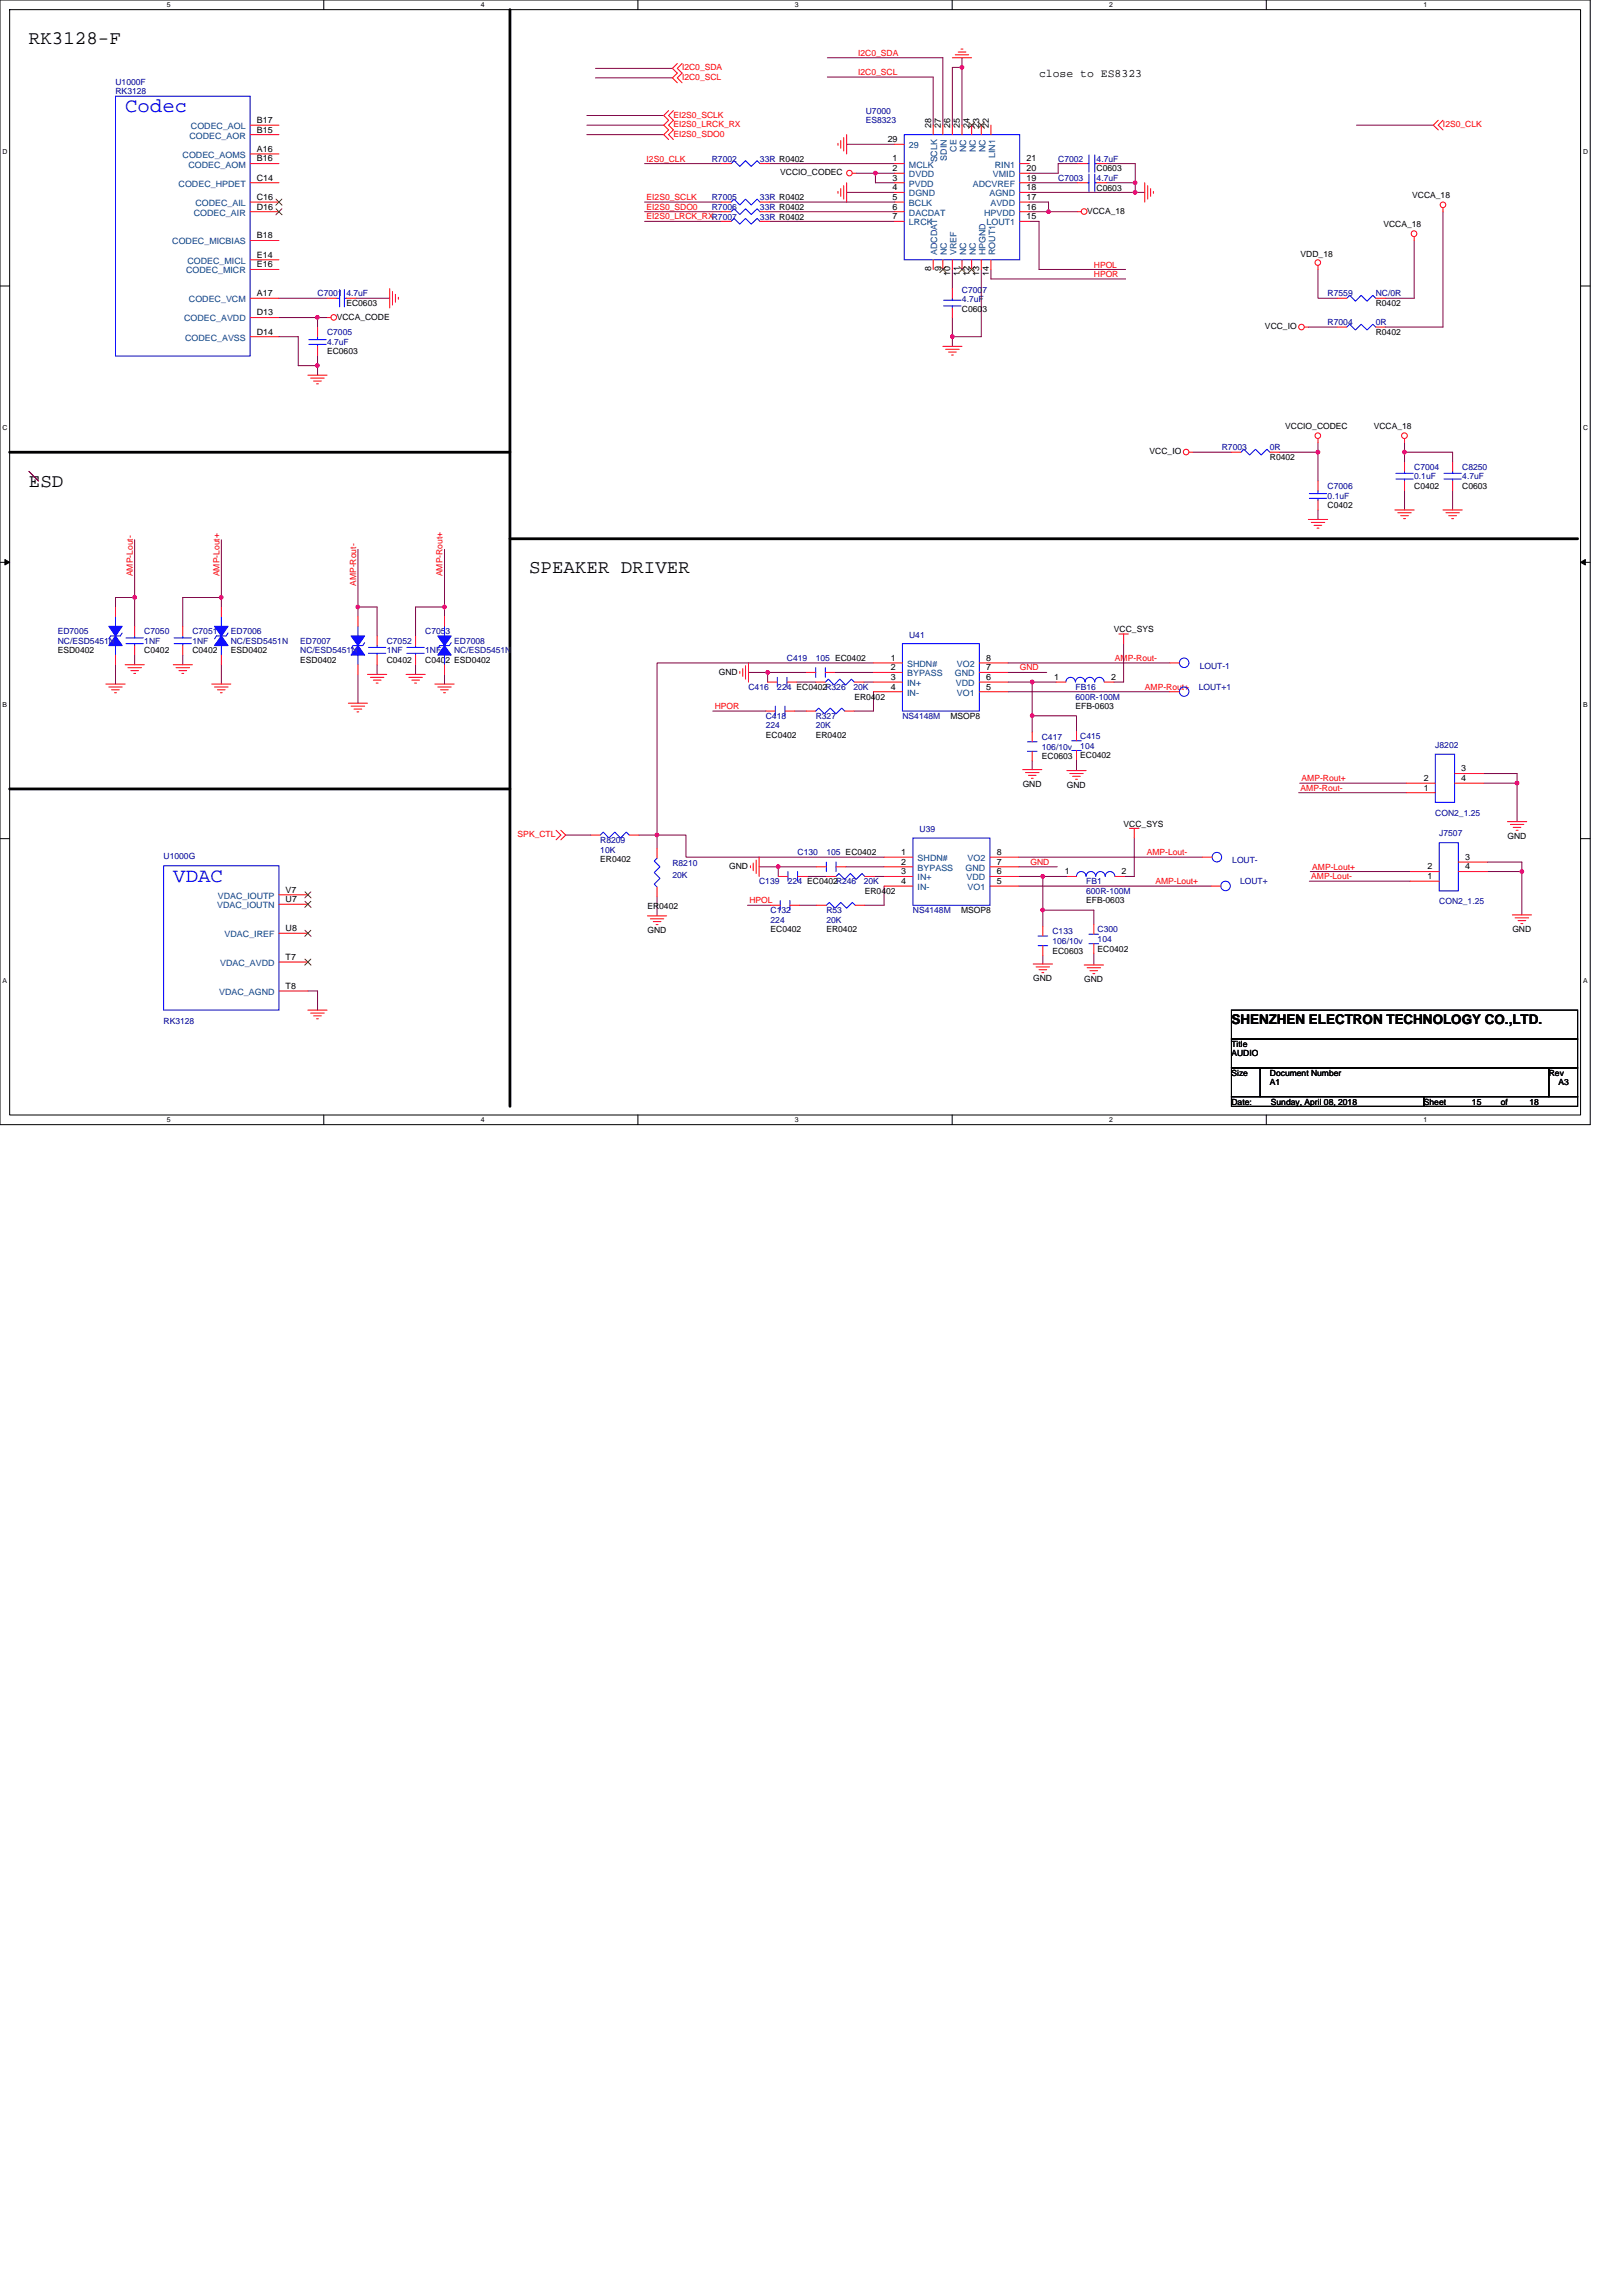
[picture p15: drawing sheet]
<svg xmlns="http://www.w3.org/2000/svg" width="210mm" height="297mm" viewBox="0 0 210 297" stroke-linecap="round" stroke-linejoin="round" font-family="sans-serif">
<defs><g id="words">
<g font-size="2.6" fill="#00f">
<text x="16.2" y="14.5">Codec</text>
<text x="22.4" y="114.1">VDAC</text>
</g>
<g font-size="2.5">
<text x="3.7" y="5.7">RK3128-F</text>
<text x="3.7" y="62.9">ESD</text>
<text x="68.5" y="74.2">SPEAKER DRIVER</text>
</g>
<text font-size="1.7" x="159.3" y="132.4">SHENZHEN ELECTRON TECHNOLOGY CO.,LTD.</text>
<text font-size="1.5" x="134.4" y="9.9">close to ES8323</text>
<g font-size="1.1" fill="#000080">
<text x="14.9" y="11">U1000F</text>
<text x="14.9" y="12.2">RK3128</text>
<text x="112" y="14.7">U7000</text>
<text x="112" y="16">ES8323</text>
<text x="92.1" y="20.9">R7002</text>
<text x="98.3" y="20.9">33R R0402</text>
<text x="136.9" y="20.9">C7002</text>
<text x="136.9" y="23.4">C7003</text>
<text x="141.9" y="20.9">4.7uF</text>
<text x="141.9" y="23.4">4.7uF</text>
<text x="92.1" y="27.2">R7006</text>
<text x="92.1" y="25.9">R7005</text>
<text x="98.3" y="27.2">33R R0402</text>
<text x="98.3" y="25.9">33R R0402</text>
<text x="98.3" y="28.4">33R R0402</text>
<text x="41.1" y="38.4">C7001 4.7uF</text>
<text x="124.5" y="37.9">C7007</text>
<text x="124.5" y="39.1">4.7uF</text>
<text x="171.8" y="38.4">R7559</text>
<text x="178" y="38.4">NC/0R</text>
<text x="42.3" y="43.3">C7005</text>
<text x="42.3" y="44.6">4.7uF</text>
<text x="171.8" y="42.1">R7004</text>
<text x="178" y="42.1">0R</text>
<text x="158.1" y="58.3">R7003</text>
<text x="164.3" y="58.3">0R</text>
<text x="171.8" y="63.2">C7006</text>
<text x="171.8" y="64.5">0.1uF</text>
<text x="183" y="60.8">C7004</text>
<text x="183" y="62">0.1uF</text>
<text x="189.2" y="60.8">C8250</text>
<text x="189.2" y="62">4.7uF</text>
<text x="7.5" y="82">ED7005</text>
<text x="7.5" y="83.3">NC/ESD5451N</text>
<text x="18.7" y="82">C7050</text>
<text x="18.7" y="83.3">1NF</text>
<text x="24.9" y="82">C7051</text>
<text x="24.9" y="83.3">1NF</text>
<text x="29.9" y="82">ED7006</text>
<text x="29.9" y="83.3">NC/ESD5451N</text>
<text x="38.8" y="83.3">ED7007</text>
<text x="50" y="83.3">C7052</text>
<text x="55" y="82">C7053</text>
<text x="58.8" y="83.3">ED7008</text>
<text x="117.6" y="82.5">U41</text>
<text x="38.8" y="84.5">NC/ESD5451N</text>
<text x="50" y="84.5">1NF</text>
<text x="55" y="84.5">1NF</text>
<text x="58.8" y="84.5">NC/ESD5451N</text>
<text x="96.8" y="89.3">C416</text>
<text x="100.6" y="89.3">224 EC0402R326</text>
<text x="101.8" y="85.5">C419</text>
<text x="105.5" y="85.5">105 EC0402</text>
<text x="110.4" y="89.3">20K</text>
<text x="139.1" y="89.3">FB16</text>
<text x="155.1" y="89.3">LOUT+1</text>
<text x="155.2" y="86.5">LOUT-1</text>
<text x="99.1" y="93">C418</text>
<text x="99.1" y="94.2">224</text>
<text x="105.5" y="93">R327</text>
<text x="105.5" y="94.2">20K</text>
<text x="116.8" y="93">NS4148M</text>
<text x="134.8" y="95.7">C417</text>
<text x="139.1" y="90.5">600R-100M</text>
<text x="139.8" y="95.6">C415</text>
<text x="134.8" y="97">106/10v</text>
<text x="139.8" y="96.9">104</text>
<text x="185.7" y="96.7">J8202</text>
<text x="119" y="107.7">U39</text>
<text x="185.7" y="105.6">CON2_1.25</text>
<text x="21.2" y="111.2">U1000G</text>
<text x="77.7" y="109.1">R8209</text>
<text x="77.7" y="110.3">10K</text>
<text x="87" y="112">R8210</text>
<text x="87" y="113.5">20K</text>
<text x="103.2" y="110.7">C130</text>
<text x="106.9" y="110.7">105 EC0402</text>
<text x="159.4" y="111.7">LOUT-</text>
<text x="186.2" y="108.2">J7507</text>
<text x="98.2" y="114.4">C139</text>
<text x="99.7" y="118.1">C132</text>
<text x="99.7" y="119.4">224</text>
<text x="101.9" y="114.4">224 EC0402R246</text>
<text x="106.9" y="118.1">R53</text>
<text x="106.9" y="119.4">20K</text>
<text x="111.8" y="114.4">20K</text>
<text x="118.1" y="118.1">NS4148M</text>
<text x="140.5" y="114.4">FB1</text>
<text x="140.5" y="115.7">600R-100M</text>
<text x="160.4" y="114.4">LOUT+</text>
<text x="186.2" y="117">CON2_1.25</text>
<text x="136.2" y="120.9">C133</text>
<text x="136.2" y="122.1">106/10v</text>
<text x="142" y="120.6">C300</text>
<text x="142" y="121.9">104</text>
<text x="21.2" y="132.4">RK3128</text>
</g>
<g font-size="1.1" fill="#f00">
<text x="88.2" y="9.1">I2C0_SDA</text>
<text x="88.2" y="10.4">I2C0_SCL</text>
<text x="111" y="9.7">I2C0_SCL</text>
<text x="111" y="7.2">I2C0_SDA</text>
<text x="87.1" y="15.2">EI2S0_SCLK</text>
<text x="87.1" y="17.7">EI2S0_SDO0</text>
<text x="87.1" y="16.4">EI2S0_LRCK_RX</text>
<text x="186.7" y="16.4">I2S0_CLK</text>
<text x="83.7" y="20.9">I2S0_CLK</text>
<text x="83.7" y="28.4">EI2S0_LRCK_RXR7007</text>
<text x="83.7" y="27.1">EI2S0_SDO0</text>
<text x="83.7" y="25.9">EI2S0_SCLK</text>
<text x="141.5" y="34.6">HPOL</text>
<text x="141.5" y="35.8">HPOR</text>
<text x="17.2" y="74.5" transform="rotate(-90 17.2 74.5)">AMP-Lout-</text>
<text x="28.4" y="74.5" transform="rotate(-90 28.4 74.5)">AMP-Lout+</text>
<text x="46.1" y="75.8" transform="rotate(-90 46.1 75.8)">AMP-Rout-</text>
<text x="57.3" y="74.5" transform="rotate(-90 57.3 74.5)">AMP-Rout+</text>
<text x="131.9" y="86.7">GND</text>
<text x="144.3" y="85.5">AMP-Rout-</text>
<text x="148.1" y="89.2">AMP-Rout+</text>
<text x="92.5" y="91.7">HPOR</text>
<text x="168.4" y="101.1">AMP-Rout+</text>
<text x="168.3" y="102.3">AMP-Rout-</text>
<text x="67" y="108.3">SPK_CTL</text>
<text x="133.3" y="111.9">GND</text>
<text x="148.4" y="110.6">AMP-Lout-</text>
<text x="169.7" y="113.7">AMP-Lout-</text>
<text x="169.8" y="112.5">AMP-Lout+</text>
<text x="97" y="116.9">HPOL</text>
<text x="149.5" y="114.4">AMP-Lout+</text>
</g>
<g font-size="1.1" fill="#004080">
<text x="24.5" y="17.9">CODEC_AOR</text>
<text x="24.7" y="16.7">CODEC_AOL</text>
<text x="23.6" y="20.4">CODEC_AOMS</text>
<text x="24.4" y="21.7">CODEC_AOM</text>
<text x="117.6" y="21.7">MCLK</text>
<text x="117.6" y="22.9">DVDD</text>
<text x="117.6" y="19.2">29</text>
<text x="121.3" y="21" transform="rotate(-90 121.3 21)">SCLK</text>
<text x="122.5" y="20.8" transform="rotate(-90 122.5 20.8)">SDIN</text>
<text x="123.7" y="19.6" transform="rotate(-90 123.7 19.6)">CE</text>
<text x="125" y="19.7" transform="rotate(-90 125 19.7)">NC</text>
<text x="126.2" y="19.7" transform="rotate(-90 126.2 19.7)">NC</text>
<text x="127.5" y="19.7" transform="rotate(-90 127.5 19.7)">NC</text>
<text x="128.5" y="22.9">VMID</text>
<text x="128.7" y="21.7">RIN1</text>
<text x="128.7" y="20.4" transform="rotate(-90 128.7 20.4)">LIN1</text>
<text x="23.1" y="24.2">CODEC_HPDET</text>
<text x="25.1" y="27.9">CODEC_AIR</text>
<text x="25.3" y="26.6">CODEC_AIL</text>
<text x="117.6" y="24.2">PVDD</text>
<text x="117.6" y="25.4">DGND</text>
<text x="117.6" y="26.6">BCLK</text>
<text x="117.6" y="27.9">DACDAT</text>
<text x="117.6" y="29.1">LRCK</text>
<text x="125.9" y="24.2">ADCVREF</text>
<text x="127.3" y="27.9">HPVDD</text>
<text x="127.6" y="29.1">LOUT1</text>
<text x="128" y="25.4">AGND</text>
<text x="128.1" y="26.6">AVDD</text>
<text x="22.3" y="31.6">CODEC_MICBIAS</text>
<text x="24.1" y="35.4">CODEC_MICR</text>
<text x="24.3" y="34.1">CODEC_MICL</text>
<text x="121.3" y="33" transform="rotate(-90 121.3 33)">ADCDAT</text>
<text x="122.5" y="33" transform="rotate(-90 122.5 33)">NC</text>
<text x="123.7" y="33" transform="rotate(-90 123.7 33)">VREF</text>
<text x="125" y="33" transform="rotate(-90 125 33)">NC</text>
<text x="126.2" y="33" transform="rotate(-90 126.2 33)">NC</text>
<text x="127.5" y="33" transform="rotate(-90 127.5 33)">HPGND</text>
<text x="128.7" y="33" transform="rotate(-90 128.7 33)">ROUT1</text>
<text x="23.8" y="41.6">CODEC_AVDD</text>
<text x="24.4" y="39.1">CODEC_VCM</text>
<text x="23.9" y="44.1">CODEC_AVSS</text>
<text x="117.4" y="86.3">SHDN#</text>
<text x="117.4" y="87.5">BYPASS</text>
<text x="117.4" y="88.8">IN+</text>
<text x="123.5" y="87.5">GND</text>
<text x="123.7" y="88.8">VDD</text>
<text x="123.8" y="86.3">VO2</text>
<text x="117.4" y="90">IN-</text>
<text x="123.8" y="90">VO1</text>
<text x="118.7" y="111.4">SHDN#</text>
<text x="118.7" y="112.6">BYPASS</text>
<text x="118.7" y="113.9">IN+</text>
<text x="124.9" y="112.6">GND</text>
<text x="125.1" y="113.9">VDD</text>
<text x="125.2" y="111.4">VO2</text>
<text x="28.1" y="117.5">VDAC_IOUTN</text>
<text x="28.2" y="116.3">VDAC_IOUTP</text>
<text x="118.7" y="115.1">IN-</text>
<text x="125.2" y="115.1">VO1</text>
<text x="28.5" y="125">VDAC_AVDD</text>
<text x="29.1" y="121.2">VDAC_IREF</text>
<text x="28.4" y="128.7">VDAC_AGND</text>
</g>
<g font-size="1.1">
<text x="33.2" y="15.9">B17</text>
<text x="33.2" y="17.1">B15</text>
<text x="120.5" y="16.6" transform="rotate(-90 120.5 16.6)">28</text>
<text x="121.7" y="16.6" transform="rotate(-90 121.7 16.6)">27</text>
<text x="122.9" y="16.6" transform="rotate(-90 122.9 16.6)">26</text>
<text x="124.2" y="16.6" transform="rotate(-90 124.2 16.6)">25</text>
<text x="125.4" y="16.6" transform="rotate(-90 125.4 16.6)">24</text>
<text x="126.7" y="16.6" transform="rotate(-90 126.7 16.6)">23</text>
<text x="127.9" y="16.6" transform="rotate(-90 127.9 16.6)">22</text>
<text x="33.2" y="23.4">C14</text>
<text x="33.2" y="19.6">A16</text>
<text x="33.2" y="20.9">B16</text>
<text x="100.9" y="22.7">VCCIO_CODEC</text>
<text x="114.9" y="18.4">29</text>
<text x="115.5" y="20.9">1</text>
<text x="115.5" y="22.1">2</text>
<text x="115.5" y="23.4">3</text>
<text x="132.8" y="23.4">19</text>
<text x="132.8" y="22.1">20</text>
<text x="132.8" y="20.9">21</text>
<text x="141.9" y="22.2">C0603</text>
<text x="33.2" y="27.1">D16</text>
<text x="33.2" y="25.9">C16</text>
<text x="115.5" y="24.6">4</text>
<text x="115.5" y="25.9">5</text>
<text x="115.5" y="27.1">6</text>
<text x="115.5" y="28.4">7</text>
<text x="132.8" y="24.6">18</text>
<text x="132.8" y="28.4">15</text>
<text x="132.8" y="25.9">17</text>
<text x="132.8" y="27.1">16</text>
<text x="140.7" y="27.7">VCCA_18</text>
<text x="141.9" y="24.7">C0603</text>
<text x="179" y="29.4">VCCA_18</text>
<text x="182.7" y="25.7">VCCA_18</text>
<text x="33.2" y="30.8">B18</text>
<text x="33.2" y="34.6">E16</text>
<text x="33.2" y="33.3">E14</text>
<text x="120.5" y="35.1" transform="rotate(-90 120.5 35.1)">8</text>
<text x="121.7" y="35.1" transform="rotate(-90 121.7 35.1)">9</text>
<text x="122.9" y="35.8" transform="rotate(-90 122.9 35.8)">10</text>
<text x="124.2" y="35.8" transform="rotate(-90 124.2 35.8)">11</text>
<text x="125.4" y="35.8" transform="rotate(-90 125.4 35.8)">12</text>
<text x="126.7" y="35.8" transform="rotate(-90 126.7 35.8)">13</text>
<text x="127.9" y="35.8" transform="rotate(-90 127.9 35.8)">14</text>
<text x="168.3" y="33.3">VDD_18</text>
<text x="33.2" y="38.3">A17</text>
<text x="33.2" y="40.8">D13</text>
<text x="43.6" y="41.3">VCCA_CODE</text>
<text x="44.8" y="39.6">EC0603</text>
<text x="124.5" y="40.3">C0603</text>
<text x="178" y="39.6">R0402</text>
<text x="33.2" y="43.3">D14</text>
<text x="42.3" y="45.8">EC0603</text>
<text x="163.7" y="42.6">VCC_IO</text>
<text x="178" y="43.3">R0402</text>
<text x="148.7" y="58.8">VCC_IO</text>
<text x="164.3" y="59.5">R0402</text>
<text x="166.3" y="55.5">VCCIO_CODEC</text>
<text x="177.7" y="55.5">VCCA_18</text>
<text x="171.8" y="65.7">C0402</text>
<text x="183" y="63.2">C0402</text>
<text x="189.2" y="63.2">C0603</text>
<text x="144.1" y="81.8">VCC_SYS</text>
<text x="7.5" y="84.5">ESD0402</text>
<text x="18.7" y="84.5">C0402</text>
<text x="24.9" y="84.5">C0402</text>
<text x="29.9" y="84.5">ESD0402</text>
<text x="38.8" y="85.8">ESD0402</text>
<text x="50" y="85.8">C0402</text>
<text x="55" y="85.8">C0402 ESD0402</text>
<text x="93" y="87.3">GND</text>
<text x="115.3" y="85.5">1</text>
<text x="115.3" y="86.7">2</text>
<text x="115.3" y="88">3</text>
<text x="115.3" y="89.2">4</text>
<text x="127.6" y="89.2">5</text>
<text x="127.6" y="86.7">7</text>
<text x="127.6" y="85.5">8</text>
<text x="127.6" y="88">6</text>
<text x="136.4" y="88">1</text>
<text x="143.7" y="88">2</text>
<text x="99.1" y="95.5">EC0402</text>
<text x="105.5" y="95.5">ER0402</text>
<text x="110.5" y="90.5">ER0402</text>
<text x="123" y="93">MSOP8</text>
<text x="139.1" y="91.8">EFB-0603</text>
<text x="132.3" y="101.8">GND</text>
<text x="134.8" y="98.2">EC0603</text>
<text x="138" y="102">GND</text>
<text x="139.8" y="98.1">EC0402</text>
<text x="184.2" y="101">2</text>
<text x="189.1" y="101">4</text>
<text x="189.1" y="99.8">3</text>
<text x="145.4" y="106.9">VCC_SYS</text>
<text x="184.2" y="102.3">1</text>
<text x="77.7" y="111.5">ER0402</text>
<text x="94.3" y="112.4">GND</text>
<text x="116.6" y="110.6">1</text>
<text x="116.6" y="111.9">2</text>
<text x="116.6" y="113.1">3</text>
<text x="128.9" y="111.9">7</text>
<text x="128.9" y="110.6">8</text>
<text x="128.9" y="113.1">6</text>
<text x="137.8" y="113.1">1</text>
<text x="145.1" y="113.1">2</text>
<text x="184.7" y="113.7">1</text>
<text x="184.7" y="112.5">2</text>
<text x="189.5" y="112.5">4</text>
<text x="189.5" y="111.3">3</text>
<text x="195" y="108.6">GND</text>
<text x="37" y="115.5">V7</text>
<text x="37" y="116.7">U7</text>
<text x="83.8" y="117.6">ER0402</text>
<text x="111.9" y="115.7">ER0402</text>
<text x="116.6" y="114.4">4</text>
<text x="124.3" y="118.1">MSOP8</text>
<text x="128.9" y="114.4">5</text>
<text x="140.5" y="116.9">EFB-0603</text>
<text x="37" y="120.5">U8</text>
<text x="37" y="124.2">T7</text>
<text x="83.8" y="120.8">GND</text>
<text x="99.7" y="120.6">EC0402</text>
<text x="106.9" y="120.6">ER0402</text>
<text x="136.2" y="123.4">EC0603</text>
<text x="142" y="123.1">EC0402</text>
<text x="195.7" y="120.6">GND</text>
<text x="37" y="127.9">T8</text>
<text x="133.7" y="127">GND</text>
<text x="140.3" y="127.1">GND</text>
<text x="159.3" y="135.4">Title</text>
<text x="159.3" y="136.7">AUDIO</text>
<text x="159.3" y="139.2">Size</text>
<text x="159.3" y="142.9">Date:</text>
<text x="164.3" y="139.2">Document Number</text>
<text x="164.3" y="140.4">A1</text>
<text x="164.4" y="142.9">Sunday, April 08, 2018</text>
<text x="184.2" y="142.9">Sheet</text>
<text x="190.4" y="142.9">15</text>
<text x="194.2" y="142.9">of</text>
<text x="197.9" y="142.9">18</text>
<text x="200.4" y="139.2">Rev</text>
<text x="201.6" y="140.4">A3</text>
</g>
<g font-size=".9">
<text x="21.6" y="1">5</text>
<text x="62.2" y="1">4</text>
<text x="102.8" y="1">3</text>
<text x="143.5" y="1">2</text>
<text x="184.1" y="1">1</text>
<text x=".3" y="19.9">D</text>
<text x="204.8" y="19.9">D</text>
<text x=".3" y="55.7">C</text>
<text x="204.8" y="55.7">C</text>
<text x=".3" y="91.4">B</text>
<text x="204.8" y="91.4">B</text>
<text x=".3" y="127.2">A</text>
<text x="204.8" y="127.2">A</text>
<text x="21.6" y="145.2">5</text>
<text x="62.2" y="145.2">4</text>
<text x="102.8" y="145.2">3</text>
<text x="143.5" y="145.2">2</text>
<text x="184.1" y="145.2">1</text>
</g>
</g></defs>
<path d="M0 0h205.7v145.5h-205.7zM1.2 1.2h203.3v143.1h-203.3z" fill="none" stroke="#000" stroke-width=".13"/>
<g fill="#fff">
<path d="M21.6 .1h.5v1h-.5z"/>
<path d="M21.6 144.4h.5v1h-.5z"/>
</g>
<path d="M41.9 0v1.2M41.9 144.3v1.2" fill="none" stroke="#000" stroke-width=".13"/>
<g fill="#fff">
<path d="M62.2 .1h.5v1h-.5z"/>
<path d="M62.2 144.4h.5v1h-.5z"/>
</g>
<path d="M82.5 0v1.2M82.5 144.3v1.2" fill="none" stroke="#000" stroke-width=".13"/>
<g fill="#fff">
<path d="M102.8 .1h.5v1h-.5z"/>
<path d="M102.8 144.4h.5v1h-.5z"/>
</g>
<path d="M123.2 0v1.2M123.2 144.3v1.2" fill="none" stroke="#000" stroke-width=".13"/>
<g fill="#fff">
<path d="M143.5 .1h.5v1h-.5z"/>
<path d="M143.5 144.4h.5v1h-.5z"/>
</g>
<path d="M163.8 0v1.2M163.8 144.3v1.2" fill="none" stroke="#000" stroke-width=".13"/>
<g fill="#fff">
<path d="M184.1 .1h.5v1h-.5z"/>
<path d="M184.1 144.4h.5v1h-.5z"/>
<path d="M.3 19.1h.7v1h-.7z"/>
<path d="M204.8 19.1h.6v1h-.6z"/>
<path d="M.3 54.9h.7v1h-.7z"/>
<path d="M204.8 54.9h.6v1h-.6z"/>
</g>
<path d="M0 37h1.2M204.5 37h1.2" fill="none" stroke="#000" stroke-width=".13"/>
<g fill="#fff">
<path d="M.3 90.6h.6v1h-.6z"/>
<path d="M204.8 90.6h.6v1h-.6z"/>
</g>
<path d="M0 72.7h1.2M204.5 72.7h1.2" fill="none" stroke="#000" stroke-width=".13"/>
<path d="M.6 72.4l.6 .3-.6 .4zM204.5 72.7l.6-.3v.7z" fill="#000" stroke="#000" stroke-width=".13"/>
<g fill="#fff">
<path d="M.3 126.4h.6v1h-.6z"/>
<path d="M204.8 126.4h.6v1h-.6z"/>
</g>
<path d="M0 108.5h1.2M204.5 108.5h1.2M159.3 138.2h3.7v3.7h-3.7zM159.3 130.7h44.8v3.7h-44.8zM159.3 134.4h44.8v3.8h-44.8zM163 138.2h37.4v3.7h-37.4zM200.4 138.2h3.7v3.7h-3.7zM159.3 141.9h24.9v1.2h-24.9zM184.2 141.9h19.9v1.2h-19.9z" fill="none" stroke="#000" stroke-width=".13"/>
<path d="M66 1.2v141.9M1.2 58.5h64.8M66 69.7h138.1M1.2 102.1h64.8" fill="none" stroke="#000" stroke-width=".36"/>
<g fill="none" stroke="#800040" stroke-width=".13">
<path d="M75.9 17.4h10M75.9 16.2h10M75.9 14.9h10M77 10.1h10M77 8.8h10M107 10h13.7v6.2M107 7.5h15v8.7M109.5 18.7h6.3M124.5 8.7h-1.3v7.5M124.5 8.7v7.5M124.5 7.5v1.2M175.5 16.2h9.9"/>
<path d="M36.1 38.6h6.2M46.1 38.6h4.3M83.4 28.6h9.9M83.4 27.4h9.9M83.4 26.1h9.9M83.4 21.2h9.9M99.6 28.6h16.2M99.6 27.4h16.2M99.6 26.1h16.2M99.6 21.2h16.2M109.5 24.9h6.3M110.8 22.4h2.5"/>
<path d="M113.3 22.4v1.2h2.5M113.3 22.4h2.5M123.2 34.9v2.4M127 34.9v8.7h-3.8M128.2 34.9v1.2h17.4M133.2 24.9h13.7M133.2 23.6h6.2M133.2 27.4h2.5M133.2 28.6h1.2v6.3h11.2M133.2 26.1h2.5v1.3M135.7 27.4h3.7M139.4 21.2h-2.5v1.2h-3.7"/>
<path d="M143.1 21.2h3.8v2.4M143.1 23.6h3.8M146.9 24.9h1.2M146.9 23.6v1.3M170.5 34.9v3.7h2.5M183 31.1v7.5h-3.8M186.7 27.4v14.9h-7.5M36.1 43.6h2.5v3.7h2.5M36.1 41.1h5M41.1 46.1v2.4M41.1 41.1v1.2M41.1 41.1h1.2"/>
<path d="M123.2 41.1v2.5M123.2 43.6v1.2M154.3 58.5h5M165.5 58.5h5M169.3 42.3h3.7M170.5 57.3v4.9M181.7 57.3v1.2M181.7 58.5v1.3M181.7 58.5h6.2v1.3M3.7 61l1.3 1.2M14.9 78.5v-1.2h2.5v3.7M17.4 69.8v7.5"/>
<path d="M28.6 69.8v7.5M28.6 78.5v-1.2h-5v3.7M46.3 71.1v7.4M46.3 78.5v1.3M46.3 78.5h2.5v3.8M57.5 79.8v-1.3h-3.7v3.8M57.5 71.1v7.4M170.5 66v1.2M181.7 63.5v2.5M187.9 63.5v2.5M14.9 86v2.5M17.4 84.8v1.2"/>
<path d="M23.6 84.8v1.2M28.6 86v2.5M46.3 87.2v3.8M48.8 86v1.2M53.8 86v1.2M57.5 87.2v1.3M92.2 92h6.9M96.8 87h2.5v1.2M99.3 87h5M102.8 92h1.5M103.1 88.2h2.4M108 87h5"/>
<path d="M111.8 88.2h1.2M113 89.5v2.5h-2.5M113 85.8h-28v22.2h3.8v2.9h25.6M130.4 89.5h20.9M130.4 85.8h20.9M130.4 87h5M130.4 88.2h3.1M133.5 88.2h3.2M133.5 98.4v1.2M133.5 92.6v2.1M133.5 88.2v4.4M133.5 92.6h5.8v2"/>
<path d="M139.3 98.3v1.4M145.4 83.3v4.9h-1.3M73.2 108h3.2M82.7 108h2.3v1.8M85 116v2.5M96.7 117.1h3M98.2 112.1h2.5M100.7 112.1v1.3M100.7 112.1h5M103.4 117.1h2.3M104.4 113.4h2.5M109.4 112.1h5"/>
<path d="M113.1 113.4h1.3M114.4 114.6v2.5h-2.5M131.8 112.1h5M131.8 113.4h3.1v4.4M131.8 114.6h24.9M131.8 110.9h23.8M134.9 117.8v2.1M134.9 117.8h6.6v1.8M134.9 113.4h3.1M146.7 108.4v5h-1.2M168 102.6h14M168.1 101.3h13.9"/>
<path d="M169.4 114h13.1M169.5 112.8h13M191.9 100.1h4.4v1.2M191.9 101.3h4.4M192.4 111.5h4.5v1.3M192.4 112.8h4.5M196.3 101.3v5M196.9 112.8v5.6M39.8 128.2h1.3v2.5M134.9 123.6v1.1M141.5 123.3v1.5"/>
</g>
<g fill="#f0f" stroke="#f0f" stroke-width=".13">
<circle cx="41.1" cy="41.1" r=".23"/>
<circle cx="41.1" cy="47.3" r=".23"/>
<circle cx="134.9" cy="117.7" r=".24"/>
<circle cx="100.7" cy="112.1" r=".24"/>
<circle cx="134.9" cy="113.4" r=".24"/>
<circle cx="99.3" cy="87" r=".23"/>
<circle cx="133.5" cy="92.6" r=".24"/>
<circle cx="133.5" cy="88.2" r=".24"/>
<circle cx="85" cy="108" r=".24"/>
<circle cx="146.8" cy="24.9" r=".24"/>
<circle cx="146.9" cy="23.6" r=".23"/>
<circle cx="135.7" cy="27.4" r=".24"/>
<circle cx="124.5" cy="8.7" r=".24"/>
<circle cx="123.2" cy="43.5" r=".24"/>
<circle cx="113.3" cy="22.4" r=".24"/>
<circle cx="181.7" cy="58.5" r=".24"/>
<circle cx="170.5" cy="58.5" r=".24"/>
<circle cx="17.4" cy="77.3" r=".23"/>
<circle cx="28.6" cy="77.3" r=".23"/>
<circle cx="46.3" cy="78.5" r=".23"/>
<circle cx="57.5" cy="78.5" r=".24"/>
<circle cx="196.3" cy="101.3" r=".24"/>
<circle cx="196.9" cy="112.8" r=".23"/>
</g>
<g fill="none" stroke="#f00" stroke-width=".13">
<path d="M32.4 16.2h3.7M32.4 19.9h3.7M32.4 17.4h3.7M86.5 14.3l-.6 .6 .6 .7-.6 .6 .6 .6-.6 .6 .6 .7M87.1 14.3l-.6 .6 .6 .7-.6 .6 .6 .6-.6 .6 .6 .7M87.6 8.2l-.6 .6 .6 .7-.6 .6 .6 .6M88.2 8.2l-.6 .6 .6 .7-.6 .6 .6 .6M108.4 18.5v.3M108.8 18.2v1M109.2 17.8v1.7M109.5 17.4v2.5M115.8 18.7h1.2"/>
<path d="M120.7 16.2v1.2M122 16.2v1.2M123.2 16.2v1.2M123.2 7.5h2.5M123.6 7.1h1.7M124 6.7h1M124.3 6.3h.3M124.5 16.2v1.2M125.7 16.2v1.2M127 16.2v1.2M128.2 16.2v1.2M186.1 15.6l-.7 .6 .7 .6"/>
<path d="M186.7 15.6l-.6 .6 .6 .6M32.4 33.6h3.7M32.4 26.1h3.7M32.4 38.6h3.7M32.4 31.1h3.7M32.4 27.4h3.7M32.4 34.9h3.7M32.4 21.2h3.7M32.4 23.6h3.7M42.3 38.6h1.3M44.8 38.6h1.3M50.4 37.3v2.5"/>
<path d="M50.8 37.7v1.8M51.2 38.1v1M51.5 38.5v.2M93.3 21.2h1.3M93.3 27.4h1.3M93.3 26.1h1.3M93.3 28.6h1.3M98.3 21.2h1.3M98.3 27.4h1.3M98.3 26.1h1.3M98.3 28.6h1.3M108.4 24.8v.2"/>
<path d="M108.8 24.4v1M109.2 24v1.8M109.5 23.6v2.5M110.3 22.4h.5M115.8 21.2h1.2M115.8 22.4h1.2M115.8 23.6h1.2M115.8 24.9h1.2M115.8 26.1h1.2M115.8 27.4h1.2M115.8 28.6h1.2M120.7 33.6v1.3"/>
<path d="M122 33.6v1.3M123.2 33.6v1.3M123.2 37.3v1.3M123.2 39.8v1.3M124.5 33.6v1.3M125.7 33.6v1.3M127 33.6v1.3M128.2 33.6v1.3M131.9 28.6h1.3M131.9 27.4h1.3M131.9 26.1h1.3M131.9 24.9h1.3"/>
<path d="M131.9 23.6h1.3M131.9 22.4h1.3M131.9 21.2h1.3M139.4 21.2h1.3M139.4 23.6h1.3M139.4 27.4h.5M141.9 21.2h1.2M141.9 23.6h1.2M148.1 23.6v2.5M148.5 24v1.8M148.9 24.4v1M149.2 24.8v.2"/>
<path d="M170.5 34.4v.5M173 38.6h1.2M178 38.6h1.2M183 30.6v.5M186.7 26.9v.5M32.4 41.1h3.7M32.4 43.6h3.7M39.8 48.5h2.5M40.2 48.9h1.8M40.6 49.3h1M41 49.7h.2M41.1 44.8v1.3"/>
<path d="M41.1 42.3v1.3M42.3 41.1h.5M122 44.8h2.5M122.3 45.2h1.8M122.7 45.6h1M123.1 45.9h.2M153.8 58.5h.5M159.3 58.5h1.2M164.3 58.5h1.2M168.8 42.3h.5M170.5 56.7v.6M173 42.3h1.2"/>
<path d="M178 42.3h1.2M181.7 56.7v.6M181.7 59.8v1.2M187.9 59.8v1.2M14.9 78.5v1.3M28.6 78.5v1.3M46.3 79.8v1.2M57.5 79.8v1.2M169.3 67.2h2.5M169.7 67.6h1.7M170 68h1M170.4 68.3h.2"/>
<path d="M170.5 64.7v1.3M170.5 62.2v1.3M180.5 66h2.5M180.8 66.3h1.8M181.2 66.7h1M181.6 67.1h.2M181.7 62.2v1.3M186.7 66h2.5M187.1 66.3h1.7M187.4 66.7h1M187.8 67.1h.3M187.9 62.2v1.3"/>
<path d="M13.7 88.5h2.5M14.1 88.9h1.7M14.4 89.2h1M14.8 89.6h.3M14.9 84.8v1.2M16.2 86h2.5M16.6 86.4h1.7M16.9 86.8h1M17.3 87.1h.2M17.4 83.5v1.3M17.4 81v1.3M22.4 86h2.5"/>
<path d="M22.8 86.4h1.7M23.2 86.8h1M23.5 87.1h.3M23.6 83.5v1.3M23.6 81v1.3M27.4 88.5h2.5M27.7 88.9h1.8M28.1 89.2h1M28.5 89.6h.2M28.6 84.8v1.2M45.1 91h2.4M45.4 91.4h1.8"/>
<path d="M45.8 91.7h1M46.2 92.1h.2M46.3 86v1.2M47.5 87.2h2.5M47.9 87.6h1.8M48.3 88h1M48.7 88.4h.2M48.8 84.8v1.2M48.8 82.3v1.2M52.5 87.2h2.5M52.9 87.6h1.8M53.3 88h1"/>
<path d="M53.6 88.4h.3M53.8 84.8v1.2M53.8 82.3v1.2M56.3 88.5h2.5M56.6 88.9h1.8M57 89.2h1M57.4 89.6h.2M57.5 86v1.2M95.7 86.9v.2M96.1 86.5v1M96.5 86.1v1.8M96.8 85.8v2.4"/>
<path d="M99.1 92h1.2M99.3 88.2h1.3M101.6 92h1.2M101.8 88.2h1.3M104.3 92h1.2M104.3 87h1.2M105.5 88.2h1.3M106.8 87h1.2M109.3 92h1.2M110.5 88.2h1.3M113 85.8h3.8M113 87h3.8"/>
<path d="M113 88.2h3.8M113 89.5h3.8M126.7 89.5h3.7M126.7 88.2h3.7M126.7 87h3.7M126.7 85.8h3.7M132.3 99.6h2.5M132.7 99.9h1.7M133.5 97.2v1.2M133.5 94.7v1.3M136.7 88.2h1.2M138 99.7h2.5"/>
<path d="M139.3 97.1v1.2M139.3 94.6v1.2M142.9 88.2h1.2M144.8 82h1.2M145.4 82v1.3M151.3 85.8h1.3M151.3 89.5h1.3M36.1 117h3.7M36.1 115.8h3.7M71.9 107.4l.7 .6-.7 .6M72.6 107.4l.6 .6-.6 .6M76.4 108h1.3"/>
<path d="M81.4 108h1.3M83.8 118.5h2.5M84.1 118.9h1.8M84.5 119.2h1M84.9 119.6h.2M85 114.8v1.2M85 109.8v1.2M97.1 112v.3M97.5 111.7v.9M97.8 111.3v1.7M98.2 110.9v2.5M99.7 117.1h1.2"/>
<path d="M100.7 113.4h1.2M102.2 117.1h1.2M103.2 113.4h1.2M105.7 117.1h1.2M105.7 112.1h1.2M106.9 113.4h1.3M108.2 112.1h1.2M110.7 117.1h1.2M111.9 113.4h1.2M114.4 110.9h3.7M114.4 112.1h3.7M114.4 113.4h3.7"/>
<path d="M114.4 114.6h3.7M128.1 114.6h3.7M128.1 113.4h3.7M128.1 112.1h3.7M128.1 110.9h3.7M133.1 100.3h.9M133.4 100.7h.3M134.9 119.9v1.2M138 113.4h1.3M138.4 100.1h1.7M138.8 100.4h1M139.1 100.8h.3"/>
<path d="M141.5 119.6v1.3M144.3 113.4h1.2M146.1 107.2h1.3M146.7 107.2v1.2M155.6 110.9h1.2M156.7 114.6h1.2M182 102.6h3.7M182 101.3h3.7M182.5 114h3.7M182.5 112.8h3.7M188.2 101.3h3.7M188.2 100.1h3.7"/>
<path d="M188.7 112.8h3.7M188.7 111.5h3.7M195 106.3h2.5M195.4 106.7h1.7M195.7 118.4h2.4M195.8 107h1M196 118.7h1.8M196.2 107.4h.2M196.4 119.1h1M196.8 119.5h.2M36.1 120.7h3.7M36.1 124.5h3.7"/>
<path d="M36.1 128.2h3.7M39.8 130.7h2.5M40.2 131.1h1.8M40.6 131.4h1M41 131.8h.2M133.7 124.7h2.5M134 125.1h1.8M134.4 125.5h1M134.8 125.8h.2M134.9 122.3v1.3M140.3 124.8h2.5M140.7 125.2h1.7"/>
<path d="M141 125.6h1M141.4 126h.2M141.5 122.1v1.2"/>
<circle cx="109.9" cy="22.4" r=".36"/>
<circle cx="140.3" cy="27.4" r=".37"/>
<circle cx="170.5" cy="34" r=".36"/>
<circle cx="182.9" cy="30.2" r=".37"/>
<circle cx="186.7" cy="26.5" r=".36"/>
<circle cx="43.2" cy="41.1" r=".36"/>
<circle cx="153.5" cy="58.5" r=".36"/>
<circle cx="168.4" cy="42.3" r=".36"/>
<circle cx="170.5" cy="56.4" r=".36"/>
<circle cx="181.7" cy="56.4" r=".37"/>
</g>
<g fill="none" stroke="#00f" stroke-width=".13">
<path d="M14.9 12.4h17.5v33.7h-17.5zM117 17.4h14.9v16.2h-14.9zM43.6 38.6h.3M43.9 37.5v2.2M44.6 37.5v2.2M44.6 38.6h.2M94.6 21.2l.4-.4 .7 .7 .8-.7 .7 .7 .8-.7 .3 .4M94.6 27.4l.4-.4 .7 .7 .8-.7 .7 .7 .8-.7 .3 .4M94.6 26.1l.4-.3 .7 .7 .8-.7 .7 .7 .8-.7 .3 .3M94.6 28.6l.4-.3 .7 .7 .8-.7 .7 .7 .8-.7 .3 .3M122.1 39.6h2.2M122.1 38.8h2.2"/>
<path d="M123.2 38.6v.2M123.2 39.6v.2M140.7 21.2h.2M140.7 23.6h.2M140.9 20v2.3M140.9 22.5v2.3M141.6 20v2.3M141.6 22.5v2.3M141.6 21.2h.3M141.6 23.6h.3M174.2 38.6l.4-.4 .8 .8 .7-.8 .8 .8 .7-.8 .4 .4M40 43.9h2.2"/>
<path d="M40 44.6h2.2M41.1 44.6v.2M41.1 43.6v.3M160.5 58.5l.4-.4 .8 .8 .7-.8 .8 .8 .7-.8 .4 .4M160.5 58.5h.1M164.3 58.5h.1M174.2 42.3l.4-.3 .8 .7 .7-.7 .8 .7 .7-.7 .4 .3M174.2 42.3h.1M178 42.3h.1M14.9 79.8v1.2M28.6 79.8v1.2M169.4 63.9h2.2"/>
<path d="M169.4 64.5h2.2M170.5 64.5v.2M170.5 63.5v.4M180.6 61.2h2.2M180.6 62h2.2M181.7 62v.2M181.7 61v.2M186.8 61.2h2.3M186.8 62h2.3M187.9 62v.2M187.9 61v.2M14.9 83.5v1.3"/>
<path d="M15.8 81.9l-.2 .4h-1.3l-.2 .4M16.3 82.5h2.2M16.3 83.3h2.2M17.4 83.3v.2M17.4 82.3v.2M22.5 82.5h2.3M22.5 83.3h2.3M23.6 83.3v.2M23.6 82.3v.2M28.6 83.5v1.3M29.5 81.9l-.2 .4h-1.3l-.3 .4M46.3 81v1.3"/>
<path d="M46.3 84.8v1.2M47.2 83.1l-.3 .4h-1.2l-.3 .4M47.7 83.8h2.2M47.7 84.5h2.2M48.8 84.5v.3M48.8 83.5v.3M52.6 83.8h2.3M52.6 84.5h2.3M53.8 84.5v.3M53.8 83.5v.3M57.5 81v1.3M57.5 84.8v1.2"/>
<path d="M58.4 83.1l-.3 .4h-1.2l-.3 .4M100.3 91.4v1.2M100.6 87.6v1.3M101.6 91.4v1.2M101.8 87.6v1.3M105.5 92l.4-.4 .8 .8 .7-.8 .8 .8 .7-.8 .4 .4M105.5 86.4v1.2M106.8 88.2l.4-.3 .7 .7 .7-.7 .8 .7 .8-.7 .3 .3M106.8 86.4v1.2M116.8 83.3h9.9v8.7h-9.9zM132.9 97.2h1.3M132.9 96h1.3"/>
<path d="M138.7 97.1h1.2M138.7 95.8h1.2M139.1 88.2a.61 .61 0 0 0-.6-.6 .61 .61 0 0 0-.6 .6M140.4 88.2a.61 .61 0 0 0-.6-.6 .61 .61 0 0 0-.7 .6M142.9 88.2a.61 .61 0 0 0-.7-.6 .61 .61 0 0 0-.6 .6 .61 .61 0 0 0-.6-.6 .61 .61 0 0 0-.6 .6M185.7 97.6h2.5v6.2h-2.5zM21.2 112h14.9v18.7h-14.9zM77.7 108l.3-.3 .8 .7 .7-.7 .8 .7 .7-.7 .4 .3M85 111l-.4 .4 .8 .7-.8 .8 .8 .7-.8 .8 .4 .4M100.9 116.5v1.3M101.9 112.8v1.2M102.2 116.5v1.3"/>
<path d="M103.2 112.8v1.2M106.9 117.1l.4-.3 .7 .7 .8-.7 .7 .7 .8-.7 .4 .3M106.9 111.5v1.3M108.2 113.4l.3-.4 .8 .8 .7-.8 .8 .8 .7-.8 .4 .4M108.2 111.5v1.3M118.1 108.4h10v8.7h-10zM140.5 113.4a.61 .61 0 0 0-.6-.6 .61 .61 0 0 0-.6 .6M144.2 113.4a.62 .62 0 0 0-.6-.6 .62 .62 0 0 0-.6 .6 .61 .61 0 0 0-.6-.6 .61 .61 0 0 0-.6 .6 .61 .61 0 0 0-.7-.6 .61 .61 0 0 0-.6 .6M186.2 109h2.5v6.3h-2.5zM134.3 122.3h1.3M134.3 121.1h1.3M140.9 122.1h1.2"/>
<path d="M140.9 120.9h1.2"/>
<circle cx="153.2" cy="85.7" r=".62"/>
<circle cx="153.2" cy="89.5" r=".61"/>
<circle cx="157.4" cy="110.9" r=".62"/>
<circle cx="158.6" cy="114.6" r=".62"/>
</g>
<g fill="#00f" stroke="#00f" stroke-width=".13">
<path d="M45.4 82.3h1.8l-.9 1.2z" fill-rule="evenodd"/>
<path d="M46.3 83.5l.9 1.3h-1.8z" fill-rule="evenodd"/>
<path d="M27.7 81h1.8l-.9 1.3z" fill-rule="evenodd"/>
<path d="M28.6 82.3l.9 1.2h-1.8z" fill-rule="evenodd"/>
<path d="M14.1 81h1.7l-.9 1.3z" fill-rule="evenodd"/>
<path d="M14.9 82.3l.9 1.2h-1.7z" fill-rule="evenodd"/>
<path d="M56.6 82.3h1.8l-.9 1.2z" fill-rule="evenodd"/>
<path d="M57.5 83.5l.9 1.3h-1.8z" fill-rule="evenodd"/>
</g>
<g fill="none" stroke="#804000" stroke-width=".13">
<path d="M125.3 15.8l.8 .8M126.1 15.8l-.8 .8M126.6 15.8l.8 .8M127.3 15.8l-.7 .8M35.7 25.8l.8 .7M35.7 27l.8 .8M36.5 25.8l-.8 .7M36.5 27l-.8 .8M121.6 34.5l.8 .8M122.4 34.5l-.8 .8M124.1 34.5l.8 .8M124.8 34.5l-.7 .8"/>
<path d="M125.3 34.5l.8 .8M126.1 34.5l-.8 .8M39.5 116.6l.7 .8M39.5 115.4l.7 .8M40.2 116.6l-.8 .8M40.2 115.4l-.8 .8M39.5 120.4l.7 .7M39.5 124.1l.7 .8M40.2 120.4l-.8 .7M40.2 124.1l-.8 .8"/>
</g>
<use href="#words"/>
</svg>
